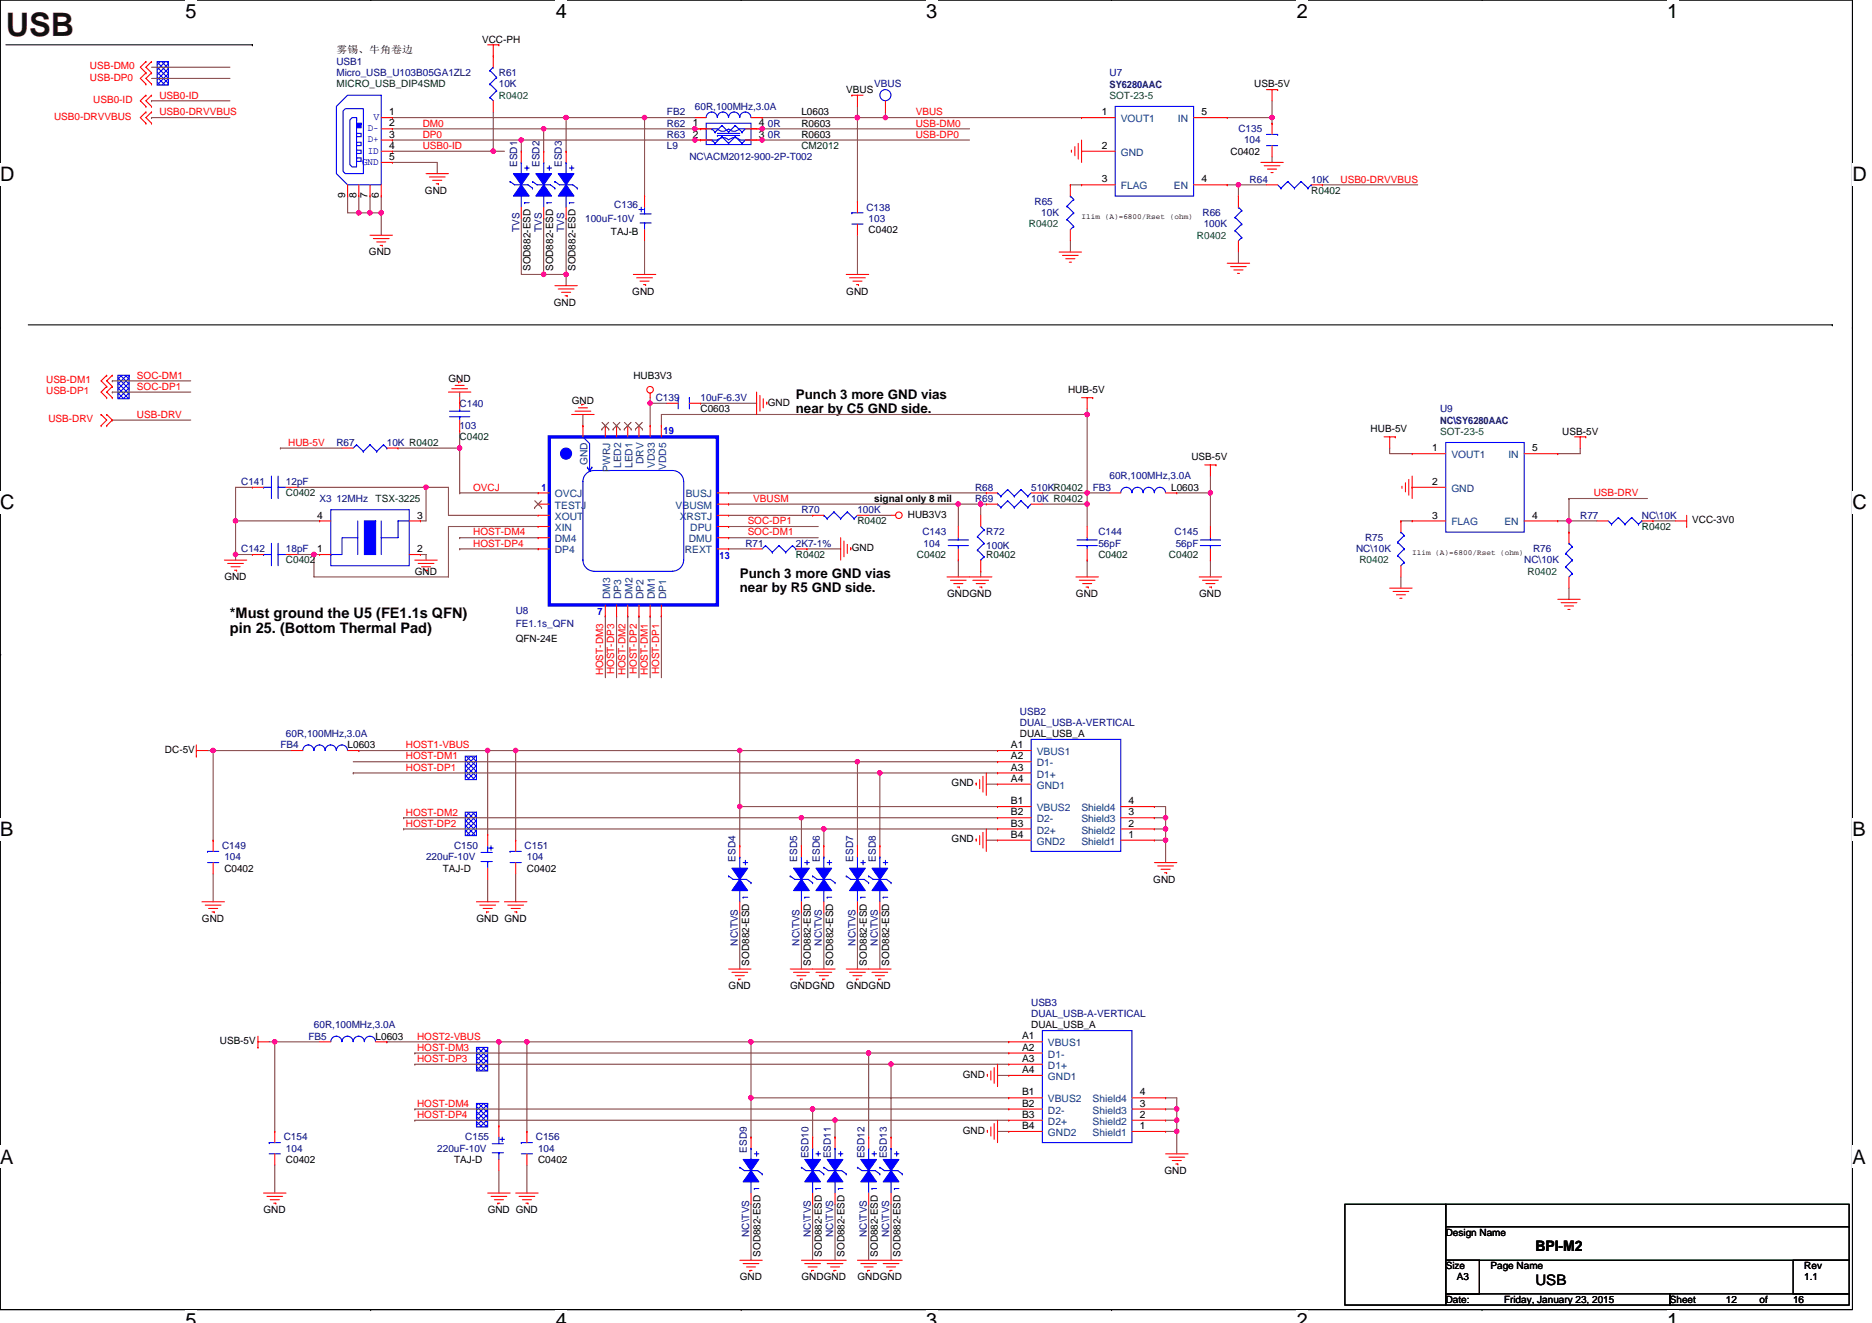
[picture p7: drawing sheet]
<svg xmlns="http://www.w3.org/2000/svg" width="297mm" height="210mm" viewBox="0 0 297 210" stroke-linecap="round" stroke-linejoin="round" font-family="sans-serif">
<defs><g id="words">
<text font-size="5.1" fill="#400000" x=".9" y="5.7">USB</text>
<g font-size="3.2">
<text x="29.4" y="2.8">5</text>
<text x="88.2" y="2.8">4</text>
<text x="147" y="2.8">3</text>
<text x="205.8" y="2.8">2</text>
<text x="264.5" y="2.8">1</text>
<text x="0" y="28.8">D</text>
<text x="293.9" y="28.8">D</text>
<text x="0" y="80.8">C</text>
<text x="293.9" y="80.8">C</text>
<text x="0" y="132.7">B</text>
<text x="293.9" y="132.7">B</text>
<text x="0" y="184.7">A</text>
<text x="293.9" y="184.7">A</text>
<text x="29.4" y="210.7">5</text>
<text x="88.2" y="210.7">4</text>
<text x="147" y="210.7">3</text>
<text x="205.8" y="210.7">2</text>
<text x="264.5" y="210.7">1</text>
</g>
<g font-size="2.3">
<text x="36.5" y="98.1">*Must ground the U5 (FE1.1s QFN)</text>
<text x="36.5" y="100.5">pin 25. (Bottom Thermal Pad)</text>
<text x="243.6" y="203.9">USB</text>
<text x="243.6" y="198.6">BPI-M2</text>
</g>
<g font-size="2.1">
<text x="126.3" y="63.3">Punch 3 more GND vias</text>
<text x="126.3" y="65.5">near by C5 GND side.</text>
<text x="117.4" y="91.8">Punch 3 more GND vias</text>
<text x="117.4" y="93.9">near by R5 GND side.</text>
</g>
<g font-size="1.6" fill="#f00">
<text x="14.3" y="11">USB-DM0</text>
<text x="14.3" y="12.8">USB-DP0</text>
<text x="14.8" y="16.4">USB0-ID</text>
<text x="25.3" y="15.6">USB0-ID</text>
<text x="8.6" y="19">USB0-DRVVBUS</text>
<text x="25.3" y="18.3">USB0-DRVVBUS</text>
<text x="67.1" y="21.9">DP0</text>
<text x="67.1" y="20.1">DM0</text>
<text x="67.1" y="23.6">USB0-ID</text>
<text x="145.3" y="18.3">VBUS</text>
<text x="145.3" y="21.9">USB-DP0</text>
<text x="145.3" y="20.1">USB-DM0</text>
<text x="212.7" y="29">USB0-DRVVBUS</text>
<text x="7.3" y="62.6">USB-DP1</text>
<text x="7.3" y="60.8">USB-DM1</text>
<text x="21.7" y="60.1">SOC-DM1</text>
<text x="21.7" y="61.9">SOC-DP1</text>
<text x="7.7" y="67">USB-DRV</text>
<text x="21.7" y="66.3">USB-DRV</text>
<text x="45.7" y="70.8">HUB-5V</text>
<text x="75.1" y="77.9">OVCJ</text>
<text x="118.6" y="83.2">SOC-DP1</text>
<text x="119.5" y="79.7">VBUSM</text>
<text x="252.9" y="78.8">USB-DRV</text>
<text x="75.1" y="86.8">HOST-DP4</text>
<text x="75.1" y="85">HOST-DM4</text>
<text x="118.6" y="85">SOC-DM1</text>
<text x="95.7" y="107.2" transform="rotate(-90 95.7 107.2)">HOST-DM3</text>
<text x="97.5" y="107" transform="rotate(-90 97.5 107)">HOST-DP3</text>
<text x="99.2" y="107.2" transform="rotate(-90 99.2 107.2)">HOST-DM2</text>
<text x="101" y="107" transform="rotate(-90 101 107)">HOST-DP2</text>
<text x="102.8" y="107.2" transform="rotate(-90 102.8 107.2)">HOST-DM1</text>
<text x="104.6" y="107" transform="rotate(-90 104.6 107)">HOST-DP1</text>
<text x="64.4" y="118.8">HOST1-VBUS</text>
<text x="64.4" y="122.3">HOST-DP1</text>
<text x="64.4" y="120.5">HOST-DM1</text>
<text x="64.4" y="129.4">HOST-DM2</text>
<text x="64.4" y="131.2">HOST-DP2</text>
<text x="66.2" y="166.8">HOST-DM3</text>
<text x="66.2" y="165">HOST2-VBUS</text>
<text x="66.2" y="168.6">HOST-DP3</text>
<text x="66.2" y="175.7">HOST-DM4</text>
<text x="66.2" y="177.4">HOST-DP4</text>
</g>
<g font-size="1.6">
<text x="53.4" y="8.4">雾锡、牛角卷边</text>
<text x="76.5" y="6.8">VCC-PH</text>
<text x="134.3" y="14.8">VBUS</text>
<text x="199" y="13.9">USB-5V</text>
<text x="61.7" y="18.3">1</text>
<text x="61.7" y="20.1">2</text>
<text x="61.7" y="21.8">3</text>
<text x="61.7" y="23.6">4</text>
<text x="109.9" y="20.1">1</text>
<text x="109.9" y="21.8">2</text>
<text x="120.4" y="21.8">3</text>
<text x="120.4" y="20.1">4</text>
<text x="127.2" y="20.1">R0603</text>
<text x="127.2" y="21.9">R0603</text>
<text x="127.2" y="18.3">L0603</text>
<text x="174.8" y="18.3">1</text>
<text x="174.8" y="23.6">2</text>
<text x="190.6" y="18.3">5</text>
<text x="61.7" y="25.4">5</text>
<text x="174.8" y="29">3</text>
<text x="190.6" y="29">4</text>
<text x="195.3" y="24.5">C0402</text>
<text x="54.8" y="31.5" transform="rotate(-90 54.8 31.5)">9</text>
<text x="56.6" y="31.5" transform="rotate(-90 56.6 31.5)">8</text>
<text x="58.3" y="31.5" transform="rotate(-90 58.3 31.5)">7</text>
<text x="60.1" y="31.5" transform="rotate(-90 60.1 31.5)">6</text>
<text x="67.4" y="30.8">GND</text>
<text x="58.5" y="40.5">GND</text>
<text x="96.9" y="37.3">TAJ-B</text>
<text x="137.8" y="37">C0402</text>
<text x="84.2" y="43" transform="rotate(-90 84.2 43)">SOD882-ESD</text>
<text x="87.8" y="43" transform="rotate(-90 87.8 43)">SOD882-ESD</text>
<text x="91.3" y="43" transform="rotate(-90 91.3 43)">SOD882-ESD</text>
<text x="100.3" y="46.8">GND</text>
<text x="134.3" y="46.8">GND</text>
<text x="87.9" y="48.5">GND</text>
<text x="71.2" y="60.6">GND</text>
<text x="90.7" y="64.2">GND</text>
<text x="100.5" y="60.1">HUB3V3</text>
<text x="111.2" y="65.4">C0603</text>
<text x="121.8" y="64.4">GND</text>
<text x="169.5" y="62.4">HUB-5V</text>
<text x="217.5" y="68.6">HUB-5V</text>
<text x="227.3" y="71.6">1</text>
<text x="243.1" y="71.6">5</text>
<text x="247.9" y="69">USB-5V</text>
<text x="185.8" y="77.9">L0603</text>
<text x="189" y="73.1">USB-5V</text>
<text x="227.3" y="77">2</text>
<text x="50.4" y="82.3">4</text>
<text x="66.2" y="82.3">3</text>
<text x="138.7" y="79.7">signal only 8 mil</text>
<text x="144.1" y="82.1">HUB3V3</text>
<text x="227.3" y="82.3">3</text>
<text x="243.1" y="82.3">4</text>
<text x="268.5" y="83">VCC-3V0</text>
<text x="50.4" y="87.6">1</text>
<text x="66.2" y="87.6">2</text>
<text x="135.2" y="87.5">GND</text>
<text x="35.6" y="92.1">GND</text>
<text x="65.8" y="91.2">GND</text>
<text x="150.3" y="94.8">GNDGND</text>
<text x="170.7" y="94.8">GND</text>
<text x="190.3" y="94.8">GND</text>
<text x="81.8" y="101.9">QFN-24E</text>
<text x="26.2" y="119.5">DC-5V</text>
<text x="55.2" y="118.8">L0603</text>
<text x="160.4" y="118.7">A1</text>
<text x="161.8" y="117">DUAL_USB_A</text>
<text x="151" y="124.8">GND</text>
<text x="160.4" y="120.5">A2</text>
<text x="160.4" y="122.3">A3</text>
<text x="160.4" y="124.1">A4</text>
<text x="160.4" y="131.2">B3</text>
<text x="160.4" y="129.4">B2</text>
<text x="160.4" y="127.6">B1</text>
<text x="179.1" y="131.2">2</text>
<text x="179.1" y="129.4">3</text>
<text x="179.1" y="127.6">4</text>
<text x="151" y="133.7">GND</text>
<text x="160.4" y="133">B4</text>
<text x="179.1" y="133">1</text>
<text x="35.6" y="138.3">C0402</text>
<text x="70.3" y="138.3">TAJ-D</text>
<text x="83.6" y="138.3">C0402</text>
<text x="183" y="140.1">GND</text>
<text x="32" y="146.3">GND</text>
<text x="75.6" y="146.3">GND GND</text>
<text x="118.9" y="153.3" transform="rotate(-90 118.9 153.3)">SOD882-ESD</text>
<text x="128.6" y="153.3" transform="rotate(-90 128.6 153.3)">SOD882-ESD</text>
<text x="132.2" y="153.3" transform="rotate(-90 132.2 153.3)">SOD882-ESD</text>
<text x="137.5" y="153.3" transform="rotate(-90 137.5 153.3)">SOD882-ESD</text>
<text x="141.1" y="153.3" transform="rotate(-90 141.1 153.3)">SOD882-ESD</text>
<text x="115.6" y="157">GND</text>
<text x="125.4" y="157">GNDGND</text>
<text x="134.3" y="157">GNDGND</text>
<text x="34.9" y="165.7">USB-5V</text>
<text x="59.6" y="165">L0603</text>
<text x="162.2" y="165">A1</text>
<text x="162.2" y="166.8">A2</text>
<text x="163.6" y="163.2">DUAL_USB_A</text>
<text x="152.8" y="171">GND</text>
<text x="162.2" y="168.5">A3</text>
<text x="162.2" y="170.3">A4</text>
<text x="162.2" y="173.9">B1</text>
<text x="180.9" y="173.9">4</text>
<text x="152.8" y="179.9">GND</text>
<text x="162.2" y="179.2">B4</text>
<text x="162.2" y="177.4">B3</text>
<text x="162.2" y="175.6">B2</text>
<text x="180.9" y="179.2">1</text>
<text x="180.9" y="177.4">2</text>
<text x="180.9" y="175.6">3</text>
<text x="45.4" y="184.6">C0402</text>
<text x="72" y="184.6">TAJ-D</text>
<text x="85.4" y="184.6">C0402</text>
<text x="184.8" y="186.3">GND</text>
<text x="41.8" y="192.6">GND</text>
<text x="77.4" y="192.6">GND GND</text>
<text x="229.4" y="196.1">Design Name</text>
<text x="117.4" y="203.2">GND</text>
<text x="120.6" y="199.5" transform="rotate(-90 120.6 199.5)">SOD882-ESD</text>
<text x="127.2" y="203.2">GNDGND</text>
<text x="130.4" y="199.5" transform="rotate(-90 130.4 199.5)">SOD882-ESD</text>
<text x="134" y="199.5" transform="rotate(-90 134 199.5)">SOD882-ESD</text>
<text x="136.1" y="203.2">GNDGND</text>
<text x="139.3" y="199.5" transform="rotate(-90 139.3 199.5)">SOD882-ESD</text>
<text x="142.9" y="199.5" transform="rotate(-90 142.9 199.5)">SOD882-ESD</text>
<text x="229.4" y="201.4">Size</text>
<text x="231.2" y="203.2">A3</text>
<text x="236.5" y="201.4">Page Name</text>
<text x="286.3" y="201.4">Rev</text>
<text x="286.3" y="203.2">1.1</text>
<text x="229.4" y="206.8">Date:</text>
<text x="238.7" y="206.8">Friday, January 23, 2015</text>
<text x="265" y="206.8">Sheet</text>
<text x="273.9" y="206.8">12</text>
<text x="279.2" y="206.8">of</text>
<text x="284.5" y="206.8">16</text>
</g>
<g font-size="1.6" fill="#000080">
<text x="53.4" y="10.3">USB1</text>
<text x="53.4" y="12.1">Micro_USB_U103B05GA1ZL2</text>
<text x="79.2" y="12.1">R61</text>
<text x="79.2" y="13.9">10K</text>
<text x="110.3" y="17.4">60R,100MHz,3.0A</text>
<text x="138.7" y="13.9">VBUS</text>
<text x="176.1" y="12.1">U7</text>
<text x="176.1" y="13.9">SY6280AAC</text>
<text x="105.8" y="18.3">FB2</text>
<text x="105.8" y="23.6">L9</text>
<text x="105.8" y="20.1">R62</text>
<text x="105.8" y="21.9">R63</text>
<text x="121.8" y="20.1">0R</text>
<text x="121.8" y="21.9">0R</text>
<text x="196.5" y="21">C135</text>
<text x="197.4" y="22.8">104</text>
<text x="82.1" y="26.5" transform="rotate(-90 82.1 26.5)">ESD1</text>
<text x="85.6" y="26.5" transform="rotate(-90 85.6 26.5)">ESD2</text>
<text x="89.2" y="26.5" transform="rotate(-90 89.2 26.5)">ESD3</text>
<text x="109.4" y="25.4">NC\ACM2012-900-2P-T002</text>
<text x="198.3" y="29">R64</text>
<text x="208.1" y="29">10K</text>
<text x="92.9" y="35.2">100uF-10V</text>
<text x="97.5" y="33.1">C136</text>
<text x="137.5" y="33.4">C138</text>
<text x="137.8" y="35.2">103</text>
<text x="164.1" y="32.5">R65</text>
<text x="165.2" y="34.3">10K</text>
<text x="190.8" y="34.3">R66</text>
<text x="82.4" y="36.8" transform="rotate(-90 82.4 36.8)">TVS</text>
<text x="86" y="36.8" transform="rotate(-90 86 36.8)">TVS</text>
<text x="89.5" y="36.8" transform="rotate(-90 89.5 36.8)">TVS</text>
<text x="191" y="36.1">100K</text>
<text x="72.9" y="64.5">C140</text>
<text x="104.1" y="63.6">C139</text>
<text x="111.2" y="63.6">10uF-6.3V</text>
<text x="228.5" y="65.4">U9</text>
<text x="53.4" y="70.8">R67</text>
<text x="61.4" y="70.8">10K R0402</text>
<text x="72.9" y="68.1">103</text>
<text x="228.5" y="67.3">NC\SY6280AAC</text>
<text x="38.3" y="77">C141</text>
<text x="45.4" y="77">12pF</text>
<text x="154.7" y="77.9">R68</text>
<text x="163.6" y="77.9">510KR0402</text>
<text x="173.4" y="77.9">FB3</text>
<text x="176.1" y="76.1">60R,100MHz,3.0A</text>
<text x="50.7" y="79.7">X3 12MHz</text>
<text x="127.2" y="81.4">R70</text>
<text x="136.1" y="81.4">100K</text>
<text x="154.7" y="79.7">R69</text>
<text x="163.6" y="79.7">10K R0402</text>
<text x="250.7" y="82.3">R77</text>
<text x="260.5" y="82.3">NC\10K</text>
<text x="38.3" y="87.7">C142</text>
<text x="45.4" y="87.7">18pF</text>
<text x="118.3" y="86.8">R71</text>
<text x="126.3" y="86.8">2K7-1%</text>
<text x="146.4" y="85">C143</text>
<text x="146.6" y="86.8">104</text>
<text x="156.5" y="85">R72</text>
<text x="156.5" y="87.1">100K</text>
<text x="174.3" y="85">C144</text>
<text x="174.3" y="86.8">56pF</text>
<text x="186.4" y="85">C145</text>
<text x="186.6" y="86.8">56pF</text>
<text x="215.2" y="87.7">NC\10K</text>
<text x="216.6" y="85.9">R75</text>
<text x="241.8" y="89.4">NC\10K</text>
<text x="243.3" y="87.7">R76</text>
<text x="81.8" y="97.4">U8</text>
<text x="81.8" y="99.6">FE1.1s_QFN</text>
<text x="161.8" y="113.4">USB2</text>
<text x="44.5" y="118.8">FB4</text>
<text x="45.4" y="117">60R,100MHz,3.0A</text>
<text x="161.8" y="115.2">DUAL_USB-A-VERTICAL</text>
<text x="35.2" y="134.8">C149</text>
<text x="35.6" y="136.5">104</text>
<text x="67.6" y="136.5">220uF-10V</text>
<text x="72" y="134.8">C150</text>
<text x="83.2" y="134.8">C151</text>
<text x="83.6" y="136.5">104</text>
<text x="116.7" y="136.7" transform="rotate(-90 116.7 136.7)">ESD4</text>
<text x="126.5" y="136.7" transform="rotate(-90 126.5 136.7)">ESD5</text>
<text x="130.1" y="136.7" transform="rotate(-90 130.1 136.7)">ESD6</text>
<text x="135.4" y="136.7" transform="rotate(-90 135.4 136.7)">ESD7</text>
<text x="139" y="136.7" transform="rotate(-90 139 136.7)">ESD8</text>
<text x="117.1" y="150.1" transform="rotate(-90 117.1 150.1)">NC\TVS</text>
<text x="126.9" y="150.1" transform="rotate(-90 126.9 150.1)">NC\TVS</text>
<text x="130.4" y="150.1" transform="rotate(-90 130.4 150.1)">NC\TVS</text>
<text x="135.8" y="150.1" transform="rotate(-90 135.8 150.1)">NC\TVS</text>
<text x="139.3" y="150.1" transform="rotate(-90 139.3 150.1)">NC\TVS</text>
<text x="163.6" y="159.7">USB3</text>
<text x="163.6" y="161.4">DUAL_USB-A-VERTICAL</text>
<text x="48.9" y="165">FB5</text>
<text x="49.8" y="163.2">60R,100MHz,3.0A</text>
<text x="45" y="181">C154</text>
<text x="45.4" y="182.8">104</text>
<text x="69.4" y="182.8">220uF-10V</text>
<text x="73.8" y="181">C155</text>
<text x="85" y="181">C156</text>
<text x="85.4" y="182.8">104</text>
<text x="118.5" y="183" transform="rotate(-90 118.5 183)">ESD9</text>
<text x="128.3" y="183.9" transform="rotate(-90 128.3 183.9)">ESD10</text>
<text x="131.8" y="183.9" transform="rotate(-90 131.8 183.9)">ESD11</text>
<text x="137.2" y="183.9" transform="rotate(-90 137.2 183.9)">ESD12</text>
<text x="140.7" y="183.9" transform="rotate(-90 140.7 183.9)">ESD13</text>
<text x="118.9" y="196.3" transform="rotate(-90 118.9 196.3)">NC\TVS</text>
<text x="128.6" y="196.3" transform="rotate(-90 128.6 196.3)">NC\TVS</text>
<text x="132.2" y="196.3" transform="rotate(-90 132.2 196.3)">NC\TVS</text>
<text x="137.5" y="196.3" transform="rotate(-90 137.5 196.3)">NC\TVS</text>
<text x="141.1" y="196.3" transform="rotate(-90 141.1 196.3)">NC\TVS</text>
</g>
<g font-size="1.6" fill="#004000">
<text x="53.4" y="13.9">MICRO_USB_DIP4SMD</text>
<text x="127.2" y="23.6">CM2012</text>
<text x="208.1" y="30.8">R0402</text>
<text x="72.9" y="69.9">C0402</text>
<text x="45.4" y="78.8">C0402</text>
<text x="59.6" y="79.7">TSX-3225</text>
<text x="136.1" y="83.2">R0402</text>
<text x="45.4" y="89.4">C0402</text>
<text x="126.3" y="88.5">R0402</text>
<text x="145.5" y="88.5">C0402</text>
<text x="156.5" y="88.5">R0402</text>
<text x="174.3" y="88.5">C0402</text>
<text x="185.5" y="88.5">C0402</text>
<text x="260.5" y="84.1">R0402</text>
</g>
<g font-size="1.6" fill="#008000">
<text x="79.2" y="15.6">R0402</text>
<text x="176.1" y="15.6">SOT-23-5</text>
<text x="163.3" y="36.1">R0402</text>
<text x="189.9" y="37.9">R0402</text>
<text x="228.5" y="69">SOT-23-5</text>
<text x="215.7" y="89.4">R0402</text>
<text x="242.4" y="91.2">R0402</text>
</g>
<g font-size="1.6" fill="#00f">
<text x="58.4" y="20.8">D-</text>
<text x="58.4" y="22.6">D+</text>
<text x="59.2" y="19">V</text>
<text x="57.5" y="26.1">GND</text>
<text x="58.4" y="24.4">ID</text>
<text x="105.3" y="68.9">19</text>
<text x="85.9" y="77.9">1</text>
<text x="114.2" y="88.8">13</text>
<text x="94.8" y="97.7">7</text>
</g>
<g font-size="1.6" fill="#004080">
<text x="177.8" y="19.4">VOUT1</text>
<text x="186.9" y="19.4">IN</text>
<text x="177.8" y="24.7">GND</text>
<text x="177.8" y="30.1">FLAG</text>
<text x="186.3" y="30.1">EN</text>
<text x="93.2" y="73.9" transform="rotate(-90 93.2 73.9)">GND</text>
<text x="96.8" y="74.9" transform="rotate(-90 96.8 74.9)">PWRJ</text>
<text x="98.6" y="74.3" transform="rotate(-90 98.6 74.3)">LED2</text>
<text x="100.3" y="74.3" transform="rotate(-90 100.3 74.3)">LED1</text>
<text x="102.1" y="73.7" transform="rotate(-90 102.1 73.7)">DRV</text>
<text x="103.9" y="74.3" transform="rotate(-90 103.9 74.3)">VD33</text>
<text x="105.7" y="74.6" transform="rotate(-90 105.7 74.6)">VDD5</text>
<text x="230.3" y="72.7">VOUT1</text>
<text x="239.3" y="72.7">IN</text>
<text x="88" y="80.7">TESTJ</text>
<text x="88" y="82.5">XOUT</text>
<text x="88" y="79">OVCJ</text>
<text x="107.2" y="80.7">VBUSM</text>
<text x="107.9" y="82.5">XRSTJ</text>
<text x="108.8" y="79">BUSJ</text>
<text x="230.3" y="78.1">GND</text>
<text x="230.3" y="83.4">FLAG</text>
<text x="238.7" y="83.4">EN</text>
<text x="88" y="84.3">XIN</text>
<text x="88" y="86.1">DM4</text>
<text x="88" y="87.8">DP4</text>
<text x="108.7" y="87.8">REXT</text>
<text x="109.3" y="86.1">DMU</text>
<text x="109.5" y="84.3">DPU</text>
<text x="96.8" y="95.1" transform="rotate(-90 96.8 95.1)">DM3</text>
<text x="98.6" y="95.1" transform="rotate(-90 98.6 95.1)">DP3</text>
<text x="100.3" y="95.1" transform="rotate(-90 100.3 95.1)">DM2</text>
<text x="102.1" y="95.1" transform="rotate(-90 102.1 95.1)">DP2</text>
<text x="103.9" y="95.1" transform="rotate(-90 103.9 95.1)">DM1</text>
<text x="105.7" y="95.1" transform="rotate(-90 105.7 95.1)">DP1</text>
<text x="164.5" y="119.8">VBUS1</text>
<text x="164.5" y="121.6">D1-</text>
<text x="164.5" y="123.4">D1+</text>
<text x="164.5" y="125.2">GND1</text>
<text x="164.5" y="130.5">D2-</text>
<text x="164.5" y="128.7">VBUS2</text>
<text x="171.6" y="130.5">Shield3</text>
<text x="171.6" y="128.7">Shield4</text>
<text x="164.5" y="134.1">GND2</text>
<text x="164.5" y="132.3">D2+</text>
<text x="171.6" y="134.1">Shield1</text>
<text x="171.6" y="132.3">Shield2</text>
<text x="166.3" y="166.1">VBUS1</text>
<text x="166.3" y="167.9">D1-</text>
<text x="166.3" y="169.6">D1+</text>
<text x="166.3" y="171.4">GND1</text>
<text x="166.3" y="178.5">D2+</text>
<text x="166.3" y="176.7">D2-</text>
<text x="166.3" y="175">VBUS2</text>
<text x="173.4" y="178.5">Shield2</text>
<text x="173.4" y="176.7">Shield3</text>
<text x="173.4" y="175">Shield4</text>
<text x="166.3" y="180.3">GND2</text>
<text x="173.4" y="180.3">Shield1</text>
</g>
<g font-size="1.2">
<text x="171.6" y="34.8">Ilim (A)=6800/Rset (ohm)</text>
<text x="224.1" y="88.1">Ilim (A)=6800/Rset (ohm)</text>
</g>
</g></defs>
<path d="M0 0h293.9v207.9h-293.9z" fill="none" stroke="#000" stroke-width=".17"/>
<g fill="#fff">
<path d="M29.4 0h1.8v3.5h-1.8z"/>
<path d="M29.4 207.9h1.8v2h-1.8z"/>
</g>
<path d="M58.8 0h.1M58.8 207.9h.1" fill="none" stroke="#000" stroke-width=".17"/>
<g fill="#fff">
<path d="M88.2 0h1.8v3.5h-1.8z"/>
<path d="M88.2 207.9h1.8v2h-1.8z"/>
</g>
<path d="M117.6 0h.1M117.6 207.9h.1" fill="none" stroke="#000" stroke-width=".17"/>
<g fill="#fff">
<path d="M147 0h1.7v3.5h-1.7z"/>
<path d="M147 207.9h1.7v2h-1.7z"/>
</g>
<path d="M176.4 0h.1M176.4 207.9h.1" fill="none" stroke="#000" stroke-width=".17"/>
<g fill="#fff">
<path d="M205.8 0h1.7v3.5h-1.7z"/>
<path d="M205.8 207.9h1.7v2h-1.7z"/>
</g>
<path d="M235.2 0h.1M235.2 207.9h.1" fill="none" stroke="#000" stroke-width=".17"/>
<g fill="#fff">
<path d="M264.5 0h1.8v3.5h-1.8z"/>
<path d="M264.5 207.9h1.8v2h-1.8z"/>
<path d="M0 26h2.3v3.5h-2.3z"/>
<path d="M293.9 26h2.3v3.5h-2.3z"/>
<path d="M0 77.9h2.3v3.5h-2.3z"/>
<path d="M293.9 77.9h2.3v3.5h-2.3z"/>
</g>
<path d="M0 52h.1M293.9 52h.1" fill="none" stroke="#000" stroke-width=".17"/>
<g fill="#fff">
<path d="M0 129.9h2.1v3.5h-2.1z"/>
<path d="M293.9 129.9h2.1v3.5h-2.1z"/>
</g>
<path d="M0 103.9h.1M293.9 103.9h.1" fill="none" stroke="#000" stroke-width=".17"/>
<path d="M0 103.9h.1" fill="none" stroke="#000" stroke-width=".16"/>
<g fill="#fff">
<path d="M0 181.9h2.2v3.5h-2.2z"/>
<path d="M293.9 181.9h2.2v3.5h-2.2z"/>
</g>
<g fill="none" stroke="#000" stroke-width=".17">
<path d="M.9 7.1h39.1M40 7.1h.1M4.5 51.6h286.2M290.7 51.6h.1M0 155.9h.1M293.9 155.9h.1M213.4 191.1h16v16h-16zM229.4 191.1h64v3.6h-64zM229.4 194.7h64v5.3h-64zM229.4 200h5.3v5.4h-5.3zM229.4 205.4h35.6v1.7h-35.6zM265 205.4h28.4v1.7h-28.4z"/>
<path d="M284.5 200h8.9v5.4h-8.9z"/>
</g>
<g fill="#00f" stroke="#00f" stroke-width=".17">
<path d="M24.9 9.8v3.7h1.8v-3.7z" fill-rule="evenodd"/>
<path d="M18.7 59.6v3.7h1.8v-3.7z" fill-rule="evenodd"/>
<path d="M73.8 120v3.7h1.8v-3.7z" fill-rule="evenodd"/>
<path d="M73.8 128.9v3.7h1.8v-3.7z" fill-rule="evenodd"/>
<path d="M75.6 166.2v3.8h1.8v-3.8z" fill-rule="evenodd"/>
<path d="M75.6 175.1v3.8h1.8v-3.8z" fill-rule="evenodd"/>
<path d="M117.9 184h2.5l-1.2 1.8z" fill-rule="evenodd"/>
<path d="M119.2 185.8l1.2 1.8h-2.5z" fill-rule="evenodd"/>
<path d="M134.8 137.8h2.5l-1.2 1.8z" fill-rule="evenodd"/>
<path d="M136.1 139.6l1.2 1.8h-2.5z" fill-rule="evenodd"/>
<path d="M136.6 184h2.5l-1.3 1.8z" fill-rule="evenodd"/>
<path d="M137.8 185.8l1.3 1.8h-2.5z" fill-rule="evenodd"/>
<path d="M116.1 137.8h2.5l-1.2 1.8z" fill-rule="evenodd"/>
<path d="M117.4 139.6l1.2 1.8h-2.5z" fill-rule="evenodd"/>
<path d="M88.6 27.6h2.5l-1.3 1.7z" fill-rule="evenodd"/>
<path d="M89.8 29.3l1.3 1.8h-2.5z" fill-rule="evenodd"/>
<path d="M131.3 184h2.4l-1.2 1.8z" fill-rule="evenodd"/>
<path d="M132.5 185.8l1.2 1.8h-2.4z" fill-rule="evenodd"/>
<path d="M129.5 137.8h2.5l-1.3 1.8z" fill-rule="evenodd"/>
<path d="M130.7 139.6l1.3 1.8h-2.5z" fill-rule="evenodd"/>
<path d="M140.1 184h2.5l-1.2 1.8z" fill-rule="evenodd"/>
<path d="M141.4 185.8l1.2 1.8h-2.5z" fill-rule="evenodd"/>
<path d="M138.4 137.8h2.5l-1.3 1.8z" fill-rule="evenodd"/>
<path d="M139.6 139.6l1.3 1.8h-2.5z" fill-rule="evenodd"/>
<path d="M81.5 27.6h2.5l-1.3 1.7z" fill-rule="evenodd"/>
<path d="M82.7 29.3l1.3 1.8h-2.5z" fill-rule="evenodd"/>
<path d="M85 27.6h2.5l-1.2 1.7z" fill-rule="evenodd"/>
<path d="M86.3 29.3l1.2 1.8h-2.5z" fill-rule="evenodd"/>
<path d="M57.8 82.7v5.3h1.8v-5.3z" fill-rule="evenodd"/>
<path d="M56.6 19.6v.7h.7v-.7z" fill-rule="evenodd"/>
<path d="M127.7 184h2.5l-1.3 1.8z" fill-rule="evenodd"/>
<path d="M128.9 185.8l1.3 1.8h-2.5z" fill-rule="evenodd"/>
<path d="M125.9 137.8h2.5l-1.2 1.8z" fill-rule="evenodd"/>
<path d="M127.2 139.6l1.2 1.8h-2.5z" fill-rule="evenodd"/>
<circle cx="89.8" cy="72" r=".88"/>
</g>
<g fill="none" stroke="#804040" stroke-width=".17">
<path d="M24 12.4h12.5M24 10.7h12.5M24 16h.1M24 18.7h.1M24 18.7h12.5M24 16h12.5M62.3 18.7h27.5M78.3 17.8v6.2M89.8 18.7v5.3M89.8 18.7h.1M89.8 18.7h20.5M102.3 18.7h.1"/>
<path d="M102.3 18.7v12.4M120.9 18.7h15.2M136.1 16.9v1.8M136.1 18.7h.1M136.1 18.7h35.5M136.1 18.7v13.3M140.5 18.7h.1M140.5 17.8v.9M194.7 18.7h7.1M201.8 18.7h.1M201.8 16v2.7M201.8 18.7v.9"/>
<path d="M55.2 31.1v2.7h1.7M56.9 33.8h.1M56.9 31.1v2.7M56.9 33.8h1.8M58.7 33.8h1.8v3.5M58.7 33.8h.1M58.7 31.1v2.7M60.5 31.1v2.7M62.3 22.2h.1M62.3 20.4h.1M62.3 25.8h7.1v1.8M62.3 24h.1"/>
<path d="M62.3 20.4h48.9M62.3 22.2h48.9M62.3 24h17.7M78.3 24h.1M82.7 34.7v8.9h3.6M82.7 22.2v1.8M82.7 22.2h.1M86.3 34.7h.1M86.3 20.4v3.6M86.3 20.4h.1M86.3 34.7v8.9M89.8 34.7h.1"/>
<path d="M89.8 34.7v8.9M102.3 38.2v5.4M110.3 20.4h.1M110.3 22.2h.1M120.1 22.2h.8M120.1 20.4h.8M120.9 22.2h.1M120.9 20.4h.1M120.9 20.4h32.9M120.9 22.2h32.9M136.1 37.3v6.3M169.8 38.2v1.8"/>
<path d="M169.8 29.3h1.8M194.7 29.3h1.8M196.5 29.3h4.5M196.5 29.3h.1M196.5 29.3v1.8M201.8 24.9v.9M209.8 29.3h.1M209.8 29.3h15.2M86.3 43.6h3.5M89.8 43.6v1.7M196.5 40v1.8M17.8 66.7h.1"/>
<path d="M17.8 60.5h.1M17.8 62.2h.1M17.8 66.7h12.5M17.8 60.5h12.5M17.8 62.2h12.5M40 77.3h-2.6v5.4M44.5 71.1h.1M44.5 71.1h9.8M47.2 77.3h20.4M63.2 71.1h9.7M67.6 77.3h3.6v4.5h14.2M67.6 77.3h.1"/>
<path d="M67.6 77.3v5.4h-.9M72.9 62.2v.9M72.9 71.1h.1M72.9 68.5v2.6M72.9 78.2h.1M72.9 78.2h12.5M72.9 71.1v7.1M92.5 65.8v1.8M103.2 63.1v.9h2.6M103.2 64h.1M103.2 64v3.6M111.2 64h8.9"/>
<path d="M115.6 78.2h40.9M165.4 78.2h.1M165.4 78.2h7.1M172.5 78.2h3.6M172.5 78.2h.1M172.5 65.8h-67.6v1.8M172.5 65.8h.1M172.5 64.9v.9M172.5 65.8v14.2M186.7 78.2h5.4M192.1 75.6v2.6M192.1 78.2h.1"/>
<path d="M192.1 78.2v5.4M220.5 71.1v.9h3.6M249 79.1h.1M249 79.1v5.4M249 79.1h12.4M250.7 71.1v.9h-3.5M37.4 88v.9M37.4 82.7h.1M37.4 88h.1M37.4 82.7v5.3M37.4 82.7h13.3M37.4 88h2.6"/>
<path d="M47.2 88h2.6M49.8 88h.1M49.8 88h.9M66.7 88h.9v.9M72.9 87.1h.1M72.9 85.3h.1M72.9 87.1h12.5M72.9 85.3h12.5M85.4 83.6h-14.2v8h-21.4v-3.6M96.1 97.8h.1M96.1 97.8v9.8M97.8 97.8h.1"/>
<path d="M97.8 97.8v9.8M99.6 97.8h.1M99.6 97.8v9.8M101.4 97.8h.1M101.4 97.8v9.8M103.2 97.8h.1M103.2 97.8v9.8M104.9 97.8h.1M104.9 97.8v9.8M115.6 87.1h3.6M115.6 83.6h.1M115.6 85.3h.1"/>
<path d="M115.6 81.8h13.3M115.6 80h.1M115.6 85.3h14.2M115.6 83.6h14.2M115.6 80h36.5M128.1 87.1h5.3M137.8 81.8h3.6M152.1 88.9v2.7M152.1 80h3.5v1.8M152.1 80h.1M152.1 80v3.6M155.6 90.7v.9"/>
<path d="M155.6 80h.1M155.6 80h.9M165.4 80h7.1M172.5 88.9v2.7M172.5 80v3.6M192.1 88.9v2.7M222.3 91.6v1.7M222.3 82.7h1.8M247.2 82.7h1.8M249 93.3v1.8M249 82.7h4.4M249 82.7h.1"/>
<path d="M262.3 82.7h3.6M32.9 119.1h.9M33.8 119.1h12.5M33.8 119.1h.1M33.8 119.1v14.2M56.9 119.1h.1M56.9 119.1h20.5M77.4 119.1h.1M77.4 119.1h4.4M77.4 119.1v13.4M81.8 119.1h35.6M81.8 119.1h.1"/>
<path d="M81.8 119.1v14.2M117.4 119.1v8.9M117.4 119.1h.1M117.4 119.1h40.9M33.8 138.7v4.4M56 122.7h.1M56 122.7h83.6M56 120.9h102.3M64 129.8h.1M64 131.6h.1M64 129.8h94.3M64 131.6h66.7"/>
<path d="M77.4 139.6v3.5M81.8 138.7v4.4M117.4 128v6.2M117.4 128h.1M117.4 128h40.9M127.2 129.8h.1M127.2 129.8v4.4M130.7 131.6h27.6M130.7 131.6v2.6M136.1 120.9h.1M136.1 120.9v13.3M139.6 122.7h18.7"/>
<path d="M139.6 122.7v11.5M156.5 124.5h1.8M156.5 133.3h1.8M183.2 128h1.8v1.8M183.2 131.6h1.8M183.2 129.8h1.8M183.2 133.3h1.8M185 133.3h.1M185 129.8h.1M185 131.6h.1M185 129.8v7.1M117.4 144.9v8.9"/>
<path d="M127.2 144.9v8.9M130.7 144.9v8.9M136.1 144.9v8.9M139.6 144.9v8.9M42.7 165.4h.9M43.6 165.4h7.1M43.6 165.4h.1M43.6 165.4v14.2M61.4 165.4h.1M61.4 165.4h17.8M65.8 167.1h.1M65.8 168.9h.1"/>
<path d="M65.8 176h.1M65.8 177.8h.1M65.8 167.1h94.3M65.8 168.9h75.6M65.8 176h94.3M65.8 177.8h66.7M79.2 165.4h.1M79.2 165.4h4.4M79.2 165.4v13.3M83.6 165.4h35.6M83.6 165.4h.1M83.6 165.4v14.2"/>
<path d="M119.2 165.4v8.8M119.2 165.4h.1M119.2 174.2v6.3M119.2 174.2h.1M119.2 165.4h40.9M119.2 174.2h40.9M128.9 176h.1M128.9 176v4.5M132.5 177.8h27.6M132.5 177.8v2.7M137.8 167.1h.1M137.8 167.1v13.4"/>
<path d="M141.4 168.9h18.7M141.4 168.9v11.6M158.3 170.7h1.8M158.3 179.6h1.8M185 174.2h1.7v1.8M185 177.8h1.7M185 176h1.7M185 179.6h1.7M186.7 179.6h.1M186.7 176h.1M186.7 177.8h.1M186.7 176v7.1"/>
<path d="M43.6 184.9v4.5M79.2 185.8v3.6M83.6 184.9v4.5M119.2 191.1v8.9M128.9 191.1v8.9M132.5 191.1v8.9M137.8 191.1v8.9M141.4 191.1v8.9"/>
</g>
<g fill="#f0f" stroke="#f0f" stroke-width=".17">
<circle cx="140.5" cy="18.7" r=".35"/>
<circle cx="110.3" cy="20.4" r=".35"/>
<circle cx="110.3" cy="22.2" r=".35"/>
<circle cx="86.3" cy="43.5" r=".35"/>
<circle cx="89.8" cy="43.5" r=".35"/>
<circle cx="120.9" cy="22.2" r=".35"/>
<circle cx="120.9" cy="20.4" r=".35"/>
<circle cx="102.3" cy="18.7" r=".35"/>
<circle cx="60.5" cy="33.8" r=".35"/>
<circle cx="58.7" cy="33.8" r=".35"/>
<circle cx="56.9" cy="33.8" r=".35"/>
<circle cx="89.8" cy="18.7" r=".35"/>
<circle cx="82.7" cy="22.2" r=".35"/>
<circle cx="86.3" cy="20.4" r=".35"/>
<circle cx="136" cy="18.7" r=".35"/>
<circle cx="78.3" cy="24" r=".35"/>
<circle cx="201.8" cy="18.7" r=".35"/>
<circle cx="196.5" cy="29.3" r=".35"/>
<circle cx="139.6" cy="122.7" r=".35"/>
<circle cx="130.7" cy="131.6" r=".35"/>
<circle cx="117.4" cy="119.1" r=".35"/>
<circle cx="184.9" cy="133.3" r=".35"/>
<circle cx="184.9" cy="129.8" r=".35"/>
<circle cx="127.2" cy="129.8" r=".35"/>
<circle cx="184.9" cy="131.6" r=".35"/>
<circle cx="136" cy="120.9" r=".35"/>
<circle cx="117.4" cy="128" r=".35"/>
<circle cx="81.8" cy="119.1" r=".35"/>
<circle cx="77.4" cy="119.1" r=".35"/>
<circle cx="33.8" cy="119.1" r=".35"/>
<circle cx="141.4" cy="168.9" r=".35"/>
<circle cx="132.5" cy="177.8" r=".35"/>
<circle cx="119.2" cy="165.3" r=".35"/>
<circle cx="186.7" cy="179.6" r=".35"/>
<circle cx="186.7" cy="176" r=".35"/>
<circle cx="128.9" cy="176" r=".35"/>
<circle cx="186.7" cy="177.8" r=".35"/>
<circle cx="137.8" cy="167.1" r=".35"/>
<circle cx="119.2" cy="174.2" r=".35"/>
<circle cx="83.6" cy="165.3" r=".35"/>
<circle cx="79.1" cy="165.3" r=".35"/>
<circle cx="43.6" cy="165.3" r=".35"/>
<circle cx="192.1" cy="78.2" r=".35"/>
<circle cx="172.5" cy="78.2" r=".35"/>
<circle cx="172.5" cy="80" r=".35"/>
<circle cx="172.5" cy="65.8" r=".35"/>
<circle cx="72.9" cy="71.1" r=".35"/>
<circle cx="37.4" cy="82.7" r=".35"/>
<circle cx="37.4" cy="88" r=".35"/>
<circle cx="49.8" cy="88" r=".35"/>
<circle cx="67.6" cy="77.3" r=".35"/>
<circle cx="103.2" cy="64" r=".35"/>
<circle cx="155.6" cy="80" r=".35"/>
<circle cx="152" cy="80" r=".35"/>
<circle cx="248.9" cy="82.7" r=".35"/>
</g>
<g fill="none" stroke="#f00" stroke-width=".17">
<path d="M23.2 13.3h.1M23.2 11.6h.1M23.2 9.8h.1M23.2 16.9h.1M23.2 15.1h.1M23.2 19.6h.1M23.2 17.8h.1M23.2 11.6l-.9 .8 .9 .9M23.2 9.8l-.9 .9 .9 .9M23.2 15.1l-.9 .9 .9 .9M23.2 17.8l-.9 .9 .9 .9M24 13.3h.1"/>
<path d="M24 11.6h.1M24 9.8h.1M24 16.9h.1M24 15.1h.1M24 19.6h.1M24 17.8h.1M24 11.6l-.8 .8 .8 .9M24 9.8l-.8 .9 .8 .9M24 15.1l-.8 .9 .8 .9M24 17.8l-.8 .9 .8 .9M60.5 18.7h1.8M62.3 18.7h.1"/>
<path d="M77.4 7.1h1.8M78.3 7.1v1.8M78.3 16v1.8M78.3 8.9h.1M78.3 8.9v1.8M79.2 7.1h.1M110.3 18.7h1.8M119.2 18.7h1.7M120.9 18.7h.1M135.2 15.1h.1M135.2 15.1h1.7M136.1 15.1v1.8"/>
<path d="M140.5 17.8h.1M140.5 16v1.8M171.6 18.7h.1M171.6 18.7h5.4M189.4 18.7h5.3M194.7 18.7h.1M201 14.2h1.7M201.8 14.2v1.8M201.8 19.6h.1M201.8 19.6v1.7M202.7 14.2h.1M55.2 31.1h.1"/>
<path d="M55.2 29.3v1.8M56.9 31.1h.1M56.9 29.3v1.8M58.7 37.3h3.6M58.7 31.1h.1M58.7 29.3v1.8M59.2 37.9h2.5M59.8 38.4h1.4M60.3 38.9h.4M60.5 31.1h.1M60.5 20.4h1.8M60.5 22.2h1.8"/>
<path d="M60.5 24h1.8M60.5 25.8h1.8M60.5 29.3v1.8M60.7 38.9h.1M62.3 20.4h.1M62.3 22.2h.1M62.3 24h.1M62.3 25.8h.1M67.6 27.6h3.6M68.1 28.1h2.5M68.7 28.6h1.4M69.2 29.2h.4"/>
<path d="M69.6 29.2h.1M82.7 32.9v1.8M82.7 24h.1M82.7 24v1.8M86.3 32.9v1.8M86.3 24h.1M86.3 24v1.8M89.8 32.9v1.8M89.8 24h.1M89.8 24v1.8M102.3 36.4v1.8M102.3 31.1h.1"/>
<path d="M102.3 31.1v1.8M110.3 20.4h.1M110.3 22.2h.1M110.3 20.4h2.6M110.3 22.2h2.6M111.2 20.4h.1M111.2 22.2h.1M118.3 20.4h1.8M118.3 22.2h1.8M119.2 20.4h1.7M119.2 22.2h1.7M120.9 22.2h.1"/>
<path d="M120.9 20.4h.1M136.1 35.6v1.7M136.1 32h.1M136.1 32v1.8M169.8 36.4v1.8M169.8 29.3h.1M169.8 29.3v1.8M170 23.8v.4M170.6 23.3v1.4M171.1 22.8v2.5M171.6 22.2v3.6M171.6 24h.1"/>
<path d="M171.6 29.3h.1M171.6 24h5.4M171.6 29.3h5.4M189.4 29.3h5.3M194.7 29.3h.1M196.5 38.2v1.8M196.5 31.1h.1M196.5 31.1v1.8M200.1 25.8h3.5M200.6 26.3h2.5M201 29.3h1.7M201.1 26.8h1.5"/>
<path d="M201.7 27.4h.3M201.8 23.1v1.8M208.1 29.3h1.7M209.8 29.3h.1M16.9 59.6h.1M16.9 59.6l-.9 .9 .9 .8M17.8 59.6h.1M17.8 59.6l-.9 .9 .9 .8M88.1 45.3h3.5M88.6 45.9h2.5M89.1 46.4h1.4M89.7 46.9h.3"/>
<path d="M90 46.9h.1M100.5 43.6h3.6M101 44.1h2.5M101.6 44.6h1.4M102.1 45.2h.3M102.4 45.2h.1M134.3 43.6h3.5M134.8 44.1h2.5M135.3 44.6h1.5M135.9 45.2h.3M136.2 45.2h.1M168.1 40h3.5"/>
<path d="M168.6 40.5h2.5M169.1 41.1h1.5M169.7 41.6h.3M194.7 41.8h3.6M195.3 42.3h2.5M195.8 42.8h1.4M196.3 43.4h.4M16 65.8h.1M16 67.6h.1M16 65.8l.9 .9-.9 .9M16.9 67.6h.1M16.9 65.8h.1"/>
<path d="M16.9 63.1h.1M16.9 61.3h.1M16.9 65.8l.9 .9-.9 .9M16.9 61.3l-.9 .9 .9 .9M17.8 63.1h.1M17.8 61.3h.1M17.8 61.3l-.9 .9 .9 .9M40 77.3h.1M40 77.3h1.8M45.4 77.3h1.8M54.3 71.1h1.7M61.4 71.1h1.8"/>
<path d="M63.2 71.1h.1M71.2 62.2h3.5M71.7 61.7h2.5M72.2 61.2h1.5M72.8 60.6h.1M72.8 60.6h.3M72.9 63.1v1.8M72.9 68.5h.1M72.9 66.7v1.8M85.4 78.2h.1M85.4 78.2h1.8M90.7 65.8h3.6"/>
<path d="M91.2 65.3h2.5M91.8 64.7h1.4M92.3 64.2h.1M92.3 64.2h.4M92.5 67.6h.1M92.5 67.6v1.7M96.1 67.6h.1M96.1 67.6v1.7M97.8 67.6h.1M97.8 67.6v1.7M99.6 67.6h.1M99.6 67.6v1.7"/>
<path d="M101.4 67.6h.1M101.4 67.6v1.7M103.2 62.4v.7M103.2 67.6h.1M103.2 67.6v1.7M104.9 67.6h.1M104.9 67.6v1.7M105.8 64h1.8M109.4 64h1.8M111.2 64h.1M113.8 78.2h1.8M115.6 78.2h.1"/>
<path d="M120.1 62.2v3.6M120.6 62.8v2.5M121.1 63.3v1.4M121.7 63.8h.1M121.7 63.8v.4M156.5 78.2h.1M156.5 78.2h1.8M163.6 78.2h1.8M171.6 63.1h1.8M172.5 63.1v1.8M173.4 63.1h.1M176.1 78.2h1.7"/>
<path d="M185 78.2h1.7M186.7 78.2h.1M191.2 73.8h1.8M192.1 73.8v1.8M193 73.8h.1M219.6 69.3h1.8M220.5 69.3v1.8M221.4 69.3h.1M222.5 77.2v.3M223 76.6v1.5M223.5 76.1v2.5M224.1 75.6v3.5"/>
<path d="M224.1 72h.1M224.1 77.3h.1M224.1 72h5.3M224.1 77.3h5.3M241.8 72h5.4M247.2 72h.1M249.8 69.3h1.8M250.7 69.3v1.8M251.6 69.3h.1M35.6 88.9h3.6M36.1 89.4h2.5M36.7 90h1.4"/>
<path d="M37.2 90.5h.3M37.5 90.5h.1M40 88h.1M40 88h1.8M45.4 88h1.8M50.7 88h.1M50.7 82.7h.1M50.7 88h1.8M50.7 82.7h1.8M64.9 88h1.8M64.9 82.7h1.8M65.8 88.9h3.6"/>
<path d="M66.4 89.4h2.5M66.7 88h.1M66.7 82.7h.1M66.9 90h1.4M67.4 90.5h.4M67.8 90.5h.1M85.4 80h.1M85.4 81.8h.1M85.4 83.6h.1M85.4 85.3h.1M85.4 87.1h.1M85.4 87.1h1.8"/>
<path d="M85.4 81.8h1.8M85.4 80h1.8M85.4 83.6h1.8M85.4 85.3h1.8M96.1 97.8h.1M96.1 96v1.8M97.8 97.8h.1M97.8 96v1.8M99.6 97.8h.1M99.6 96v1.8M101.4 97.8h.1M101.4 96v1.8"/>
<path d="M103.2 97.8h.1M103.2 96v1.8M104.9 97.8h.1M104.9 96v1.8M113.8 87.1h1.8M113.8 81.8h1.8M113.8 80h1.8M113.8 83.6h1.8M113.8 85.3h1.8M115.6 87.1h.1M115.6 85.3h.1M115.6 83.6h.1"/>
<path d="M115.6 81.8h.1M115.6 80h.1M119.2 87.1h1.7M126.3 87.1h1.8M128.1 87.1h.1M128.9 81.8h.1M128.9 81.8h1.8M133.4 85.3v3.6M133.9 85.9v2.5M134.4 86.4v1.4M135 87h.1M135 87v.3"/>
<path d="M136.1 81.8h1.7M141.4 81.8h.7M150.3 91.6h7.1M150.8 92.1h2.5M151.3 92.6h1.5M151.9 93.2h.3M152.1 83.6v1.7M152.1 88.9h.1M152.1 87.1v1.8M152.2 93.2h.1M154.4 92.1h2.5M154.9 92.6h1.4"/>
<path d="M155.4 93.2h.4M155.6 81.8v1.8M155.6 90.7h.1M155.6 88.9v1.8M155.8 93.2h.1M156.5 80h.1M156.5 80h1.8M163.6 80h1.8M170.7 91.6h3.6M171.3 92.1h2.5M171.8 92.6h1.4M172.3 93.2h.4"/>
<path d="M172.5 83.6v1.7M172.5 88.9h.1M172.5 87.1v1.8M172.7 93.2h.1M190.3 91.6h3.5M190.8 92.1h2.5M191.3 92.6h1.5M191.9 93.2h.3M192.1 83.6v1.7M192.1 88.9h.1M192.1 87.1v1.8M192.2 93.2h.1"/>
<path d="M220.5 93.3h3.6M221 93.9h2.5M221.6 94.4h1.4M222.1 95h.4M222.3 89.8v1.8M222.3 82.7h.1M222.3 82.7v1.8M224.1 82.7h.1M224.1 82.7h5.3M241.8 82.7h5.4M247.2 95.1h3.5M247.2 82.7h.1"/>
<path d="M247.7 95.7h2.5M248.2 96.2h1.5M248.8 96.7h.3M249 91.6v1.7M249 84.5h.1M249 84.5v1.7M253.4 82.7h1.8M260.5 82.7h1.8M262.3 82.7h.1M265.9 82.7h1.7M267.6 83.6h.1M267.6 81.8v1.8"/>
<path d="M31.2 119.1h1.7M31.2 118.2v1.8M46.3 119.1h1.7M55.2 119.1h1.7M56.9 119.1h.1M158.3 119.1h.1M158.3 119.1h5.3M31.2 120h.1M33.8 136.9v1.8M33.8 133.3h.1M33.8 133.3v1.8M77.4 137.8v1.8"/>
<path d="M77.4 132.5h.1M77.4 132.5v1.7M81.8 136.9v1.8M81.8 133.3h.1M81.8 133.3v1.8M117.4 134.2h.1M117.4 134.2v1.8M127.2 134.2h.1M127.2 134.2v1.8M130.7 134.2h.1M130.7 134.2v1.8M136.1 134.2h.1"/>
<path d="M136.1 134.2v1.8M139.6 134.2h.1M139.6 134.2v1.8M154.9 133.2h.1M154.9 124.3h.1M154.9 124.3v.3M154.9 133.2v.3M155.4 132.6v1.5M155.4 123.7v1.5M156 132.1v2.5M156 123.2v2.5M156.5 131.6v3.5"/>
<path d="M156.5 122.7v3.5M158.3 120.9h.1M158.3 122.7h.1M158.3 124.5h.1M158.3 133.3h.1M158.3 131.6h.1M158.3 129.8h.1M158.3 128h.1M158.3 120.9h5.3M158.3 122.7h5.3M158.3 124.5h5.3M158.3 133.3h5.3"/>
<path d="M158.3 131.6h5.3M158.3 129.8h5.3M158.3 128h5.3M177.8 133.3h5.4M177.8 131.6h5.4M177.8 129.8h5.4M177.8 128h5.4M183.2 136.9h3.5M183.2 133.3h.1M183.2 131.6h.1M183.2 129.8h.1M183.2 128h.1"/>
<path d="M183.7 137.4h2.5M184.2 138h1.5M184.8 138.5h.3M185.1 138.5h.1M32 143.1h3.6M32.6 143.7h2.5M33.1 144.2h1.4M33.7 144.7h.3M34 144.7h.1M75.6 143.1h3.6M76.1 143.7h2.5M76.7 144.2h1.4"/>
<path d="M77.2 144.7h.1M77.2 144.7h.4M80 143.1h3.6M80.6 143.7h2.5M81.1 144.2h1.4M81.7 144.7h.3M82 144.7h.1M115.6 153.8h3.6M116.1 154.3h2.5M116.7 154.9h1.4M117.2 155.4h.1M117.2 155.4h.4"/>
<path d="M117.4 143.1v1.8M125.4 153.8h7.1M125.9 154.3h2.5M126.4 154.9h1.5M127 155.4h.1M127 155.4h.3M127.2 143.1v1.8M129.5 154.3h2.5M130 154.9h1.4M130.6 155.4h.1M130.6 155.4h.3M130.7 143.1v1.8"/>
<path d="M134.3 153.8h7.1M134.8 154.3h2.5M135.3 154.9h1.5M135.9 155.4h.1M135.9 155.4h.3M136.1 143.1v1.8M138.4 154.3h2.5M138.9 154.9h1.4M139.4 155.4h.1M139.4 155.4h.4M139.6 143.1v1.8M40.9 165.4h1.8"/>
<path d="M40.9 166.2h.1M40.9 164.5v1.7M43.6 179.6h.1M43.6 179.6v1.8M50.7 165.4h1.8M59.6 165.4h1.8M61.4 165.4h.1M79.2 178.7h.1M79.2 178.7v1.8M83.6 179.6h.1M83.6 179.6v1.8M156.7 179.4h.1"/>
<path d="M156.7 170.5h.1M156.7 170.5v.4M156.7 179.4v.3M157.2 178.9v1.4M157.2 170v1.4M157.8 178.3v2.5M157.8 169.4v2.5M158.3 177.8v3.6M158.3 168.9v3.6M160.1 165.4h.1M160.1 167.1h.1M160.1 168.9h.1"/>
<path d="M160.1 170.7h.1M160.1 179.6h.1M160.1 177.8h.1M160.1 176h.1M160.1 174.2h.1M160.1 165.4h5.3M160.1 167.1h5.3M160.1 168.9h5.3M160.1 170.7h5.3M160.1 179.6h5.3M160.1 177.8h5.3M160.1 176h5.3"/>
<path d="M160.1 174.2h5.3M179.6 179.6h5.4M179.6 177.8h5.4M179.6 176h5.4M179.6 174.2h5.4M185 179.6h.1M185 177.8h.1M185 176h.1M185 174.2h.1M41.8 189.4h3.6M42.4 189.9h2.4M42.9 190.4h1.4"/>
<path d="M43.4 191h.4M43.6 183.1v1.8M43.8 191h.1M77.4 189.4h3.5M77.9 189.9h2.5M78.4 190.4h1.5M79 191h.1M79 191h.3M79.2 184v1.8M81.8 189.4h3.6M82.4 189.9h2.5M82.9 190.4h1.4"/>
<path d="M83.4 191h.4M83.6 183.1v1.8M83.8 191h.1M119.2 189.4v1.7M119.2 180.5h.1M119.2 180.5v1.7M128.9 189.4v1.7M128.9 180.5h.1M128.9 180.5v1.7M132.5 189.4v1.7M132.5 180.5h.1M132.5 180.5v1.7"/>
<path d="M137.8 189.4v1.7M137.8 180.5h.1M137.8 180.5v1.7M141.4 189.4v1.7M141.4 180.5h.1M141.4 180.5v1.7M185 183.1h3.5M185.5 183.7h2.5M186 184.2h1.4M186.6 184.7h.3M186.9 184.7h.1M117.4 200h3.5"/>
<path d="M117.9 200.6h2.5M118.4 201.1h1.5M119 201.6h.1M119 201.6h.3M127.2 200h7.1M127.7 200.6h2.5M128.2 201.1h1.5M128.8 201.6h.1M128.8 201.6h.3M131.3 200.6h2.4M131.8 201.1h1.4M132.3 201.6h.1"/>
<path d="M132.3 201.6h.4M136.1 200h7.1M136.6 200.6h2.5M137.1 201.1h1.5M137.7 201.6h.1M137.7 201.6h.3M140.1 200.6h2.5M140.7 201.1h1.4M141.2 201.6h.1M141.2 201.6h.4"/>
<circle cx="103.1" cy="61.9" r=".52"/>
<circle cx="142.6" cy="81.8" r=".52"/>
</g>
<g fill="none" stroke="#00f" stroke-width=".17">
<path d="M54.8 17.3h2.9v10.3h-2.9l-.4-.4v-9.6zM55.2 15.1h5.3v14.2h-5.3l-1.8-1.7v-10.7zM55.5 19l.4-.3h.7v7.8h-.7l-.4-.4zM77.7 15.5h.1M77.7 13.3h.1M77.7 11.2h.1M77.7 15.5l.6 .5M77.7 13.3l1.1 1.1M77.7 11.2l1.1 1.1M78.3 10.7h.1M78.3 10.7l-.6 .5M78.8 14.4h.1"/>
<path d="M78.8 12.3h.1M78.8 14.4l-1.1 1.1M78.8 12.3l-1.1 1M112.1 19.6h7.1v3.3h-7.1zM112.1 18.6a.88 .88 0 0 1 .8-.8 .88 .88 0 0 1 .9 .8M113.8 18.6a.88 .88 0 0 1 .9-.8 .88 .88 0 0 1 .9 .8 .89 .89 0 0 1 .9-.8 .89 .89 0 0 1 .9 .8 .89 .89 0 0 1 .9-.8 .89 .89 0 0 1 .8 .8M114.6 19.9h.1M114.6 19.9l1 1.1M114.6 19.9l-1.1 1.1M116.7 19.9h.1M116.7 19.9l1 1.1M116.7 19.9l-1.1 1.1"/>
<path d="M176.9 16.9h12.5v14.2h-12.5zM56.6 21.2h.7v.5h-.7zM56.6 22.6h.7v.5h-.7zM56.6 23.8h.7v.6h-.7zM56.6 25.1h.7v.5h-.7zM80.9 28.8l.8 .5h2.1l.7 .6M80.9 28.8h.1M81.8 27.7h1.8M82.7 25.8h.1M82.7 31.1v1.8M82.7 25.8v1.8M83.2 26.7h.8"/>
<path d="M83.2 32.2h.1M83.2 32.2h.8M83.6 26.3v.7M84.5 29.9h.1M84.5 28.8l.7 .5h2.1l.8 .6M84.5 28.8h.1M85.4 27.7h1.8M86.3 25.8h.1M86.3 31.1v1.8M86.3 25.8v1.8M86.8 26.7h.7M86.8 32.2h.1"/>
<path d="M86.8 32.2h.7M87.2 26.3v.7M88.1 28.8l.7 .5h2.1l.7 .6M88.1 28.8h.1M88.1 29.9h.1M88.9 27.7h1.8M89.8 25.8h.1M89.8 31.1v1.8M89.8 25.8v1.8M90.4 26.7h.7M90.4 32.2h.1M90.4 32.2h.7"/>
<path d="M90.7 26.3v.7M91.6 29.9h.1M101.4 33.3h.7M101.6 35.4h1.7M101.6 34h1.7M101.7 32.9v.7M102.3 32.9v1.1M102.3 35.4h.1M102.3 35.4v1M112.1 20.4h1.7a1.21 1.21 0 0 0 1.8 0 1.21 1.21 0 0 0 1.8 0h1.8M112.1 22.2h1.7M112.9 20.4h.1"/>
<path d="M112.9 22.2h.1M112.9 20.4l.6 .6M112.9 22.2l.6 .6M113.5 21h.1M113.5 22.8h.1M113.8 22.2a1.26 1.26 0 0 1 1.8 0 1.26 1.26 0 0 1 1.8 0h1.8M113.8 22.2h.1M113.8 21.2h3.6M113.8 21.5h.1M113.8 21.5h3.6M114.6 21.7h.1M114.6 21.7l1 1.1"/>
<path d="M114.6 21.7l-1.1 1.1M115.6 21h.1M115.6 22.8h.1M116.7 21.7h.1M116.7 21.7l1 1.1M116.7 21.7l-1.1 1.1M117.7 21h.1M117.7 22.8h.1M118.3 20.4l-.6 .6M118.3 22.2l-.6 .6M135.2 35.6h1.7M135.2 33.8h.1"/>
<path d="M135.2 33.8h1.7M169.3 34.8h.1M169.3 32.7h.1M169.3 34.8l1.1 1.1M169.3 32.7l1.1 1.1M169.8 31.1h.1M169.8 31.1l.6 .5M170.4 35.9h.1M170.4 33.8h.1M170.4 31.6h.1M170.4 35.9l-.6 .5M170.4 33.8l-1.1 1"/>
<path d="M170.4 31.6l-1.1 1.1M196 36.6h.1M196 34.5h.1M196 36.6l1 1.1M196 34.5l1 1.1M196.5 32.9h.1M196.5 32.9l.5 .5M197 37.7h.1M197 35.6h.1M197 33.4h.1M197 37.7l-.5 .5M197 35.6l-1 1"/>
<path d="M197 33.4l-1 1.1M201 23.1h1.7M201 21.3h1.7M202.7 21.3h.1M202.7 29.3l.6 .6M203.3 29.9h.1M204.3 28.8h.1M204.3 28.8l-1 1.1M204.3 28.8l1.1 1.1M205.4 29.9h.1M206.5 28.8h.1M206.5 28.8l-1.1 1.1"/>
<path d="M206.5 28.8l1 1.1M207.5 29.9h.1M208.1 29.3h.1M208.1 29.3l-.6 .6M41.8 77.3h.1M41.8 77.3h1.3M43.1 75.6v3.5M44.1 75.6v3.5M44.1 77.3h1.3M56.6 70.6h.1M56.6 70.6l-.6 .5M56.6 70.6l1.1 1"/>
<path d="M57.7 71.6h.1M58.7 70.6h.1M58.7 70.6l-1 1M58.7 70.6l1.1 1M59.8 71.6h.1M60.9 70.6h.1M60.9 70.6l-1.1 1M60.9 70.6l.5 .5M61.4 71.1h.1M71.3 66.1h3.2M71.3 65.3h3.2M72.9 64.9v.4"/>
<path d="M72.9 66.1h.1M72.9 66.1v.6M92.5 69.3l1.1 1.1v4.4M93.2 74.1h.1M93.2 74.1l.4 .7M93.9 74.1h.1M93.9 74.1l-.3 .7M94.3 74.7a1.75 1.75 0 0 0-1.8 1.7v12.5a1.77 1.77 0 0 0 1.8 1.8M94.3 74.7h12.4a1.77 1.77 0 0 1 1.8 1.7v12.5a1.83 1.83 0 0 1-1.8 1.8M107.6 63.1v1.8M109.4 63.1h.1M109.4 63.1v1.8"/>
<path d="M158.3 78.2h.1M158.3 78.2l.5 .6M158.8 78.8h.1M159.9 79.5h.1M159.9 77.7h.1M159.9 79.5l1 1M159.9 79.5l-1.1 1M159.9 77.7l1 1.1M159.9 77.7l-1.1 1.1M160.9 78.8h.1M162 79.5h.1M162 77.7h.1"/>
<path d="M162 79.5l1.1 1M162 79.5l-1.1 1M162 77.7l1.1 1.1M162 77.7l-1.1 1.1M163.1 78.8h.1M163.6 78.2l-.5 .6M177.8 78.2a.88 .88 0 0 1 .9-.9 .88 .88 0 0 1 .9 .9M179.6 78.2a.88 .88 0 0 1 .9-.9 .88 .88 0 0 1 .9 .9M181.4 78.2a.88 .88 0 0 1 .9-.9 .88 .88 0 0 1 .9 .9M183.2 78.2a.88 .88 0 0 1 .9-.9 .88 .88 0 0 1 .8 .9M229.4 70.2h12.4v14.3h-12.4zM41.8 88h.1"/>
<path d="M41.8 88h1.3M43.1 86.2v3.6M44.1 86.2v3.6M44.1 88h1.3M52.5 80.9h12.4v8.9h-12.4zM52.5 88h.1M56.8 82.7v5.3M56.8 85.3h-2.5v2.7h-1.8M60.5 82.7v5.3M64.9 82.7h-1.7v2.6h-2.7M94.3 90.7h12.4M121.5 86.6h.1"/>
<path d="M121.5 86.6l-.6 .5M121.5 86.6l1.1 1.1M122.6 87.7h.1M123.6 86.6h.1M123.6 86.6l-1 1.1M123.6 86.6l1.1 1.1M124.7 87.7h.1M125.7 86.6h.1M125.7 86.6l-1 1.1M125.7 86.6l.6 .5M126.3 87.1h.1M130.7 81.8h.1"/>
<path d="M130.7 81.8l.6 .5M131.3 82.3h.1M132.3 81.3h.1M132.3 81.3l1.1 1M132.3 81.3l-1 1M133.4 82.3h.1M134.4 81.3h.1M134.4 81.3l1.1 1M134.4 81.3l-1 1M135.5 82.3h.1M136.1 81.8l-.6 .5M150.4 86.6h3.3"/>
<path d="M150.4 85.7h3.3M152.1 85.3v.4M152.1 86.6h.1M152.1 86.6v.5M155.1 85.2h.1M155.1 87.3h.1M155.1 85.2l1 1M155.1 87.3l1 1.1M155.6 88.9h.1M155.6 83.6l.5 .5M156.1 84.1h.1M156.1 86.2h.1"/>
<path d="M156.1 88.4h.1M156.1 84.1l-1 1.1M156.1 86.2l-1 1.1M156.1 88.4l-.5 .5M158.3 80h.1M158.3 80l.5 .5M158.8 80.5h.1M160.9 80.5h.1M163.1 80.5h.1M163.6 80l-.5 .5M170.9 86.6h3.2M170.9 85.7h3.2"/>
<path d="M172.5 85.3v.4M172.5 86.6h.1M172.5 86.6v.5M190.5 86.6h3.2M190.5 85.7h3.2M192.1 85.3v.4M192.1 86.6h.1M192.1 86.6v.5M221.8 88.2h.1M221.8 86.1h.1M221.8 88.2l1 1.1M221.8 86.1l1 1"/>
<path d="M222.3 84.5h.1M222.3 84.5l.5 .5M222.8 89.3h.1M222.8 87.1h.1M222.8 85h.1M222.8 89.3l-.5 .5M222.8 87.1l-1 1.1M222.8 85l-1 1.1M248.4 90h.1M248.4 87.8h.1M248.4 90l1.1 1M248.4 87.8l1.1 1.1"/>
<path d="M249 86.2h.1M249 86.2l.5 .6M249.5 91h.1M249.5 88.9h.1M249.5 86.8h.1M249.5 91l-.5 .6M249.5 88.9l-1.1 1.1M249.5 86.8l-1.1 1M255.2 82.7l.5 .5M255.7 83.2h.1M256.8 82.1h.1M256.8 82.1l-1.1 1.1"/>
<path d="M256.8 82.1l1 1.1M257.8 83.2h.1M258.9 82.1h.1M258.9 82.1l-1.1 1.1M258.9 82.1l1.1 1.1M260 83.2h.1M260.5 82.7h.1M260.5 82.7l-.5 .5M48 119.1a.88 .88 0 0 1 .9-.9 .88 .88 0 0 1 .9 .9M49.8 119.1a.88 .88 0 0 1 .9-.9 .88 .88 0 0 1 .9 .9M51.6 119.1a.88 .88 0 0 1 .9-.9 .88 .88 0 0 1 .9 .9M53.4 119.1a.88 .88 0 0 1 .9-.9 .88 .88 0 0 1 .8 .9"/>
<path d="M163.6 117.3h14.2v17.8h-14.2zM32.9 136.9h1.8M32.9 135.1h.1M32.9 135.1h1.8M76.3 136.7h1.8M76.3 135.3h1.8M77.4 134.2v1.1M77.4 136.7h.1M77.4 136.7v1.1M77.6 134.6h.7M77.9 134.2v.8M80.9 136.9h1.8"/>
<path d="M80.9 135.1h.1M80.9 135.1h1.8M115.6 139l.7 .6h2.1l.8 .5M115.6 139h.1M116.5 138h1.8M117.4 136h.1M117.4 136v1.8M117.9 136.9h.7M118.3 136.5v.8M125.4 139l.7 .6h2.1l.7 .5M125.4 139h.1M126.3 138h1.8"/>
<path d="M127.2 136h.1M127.2 136v1.8M127.7 136.9h.7M128.1 136.5v.8M128.9 139l.8 .6h2.1l.7 .5M128.9 139h.1M129.8 138h1.8M130.7 136h.1M130.7 136v1.8M131.3 136.9h.7M131.6 136.5v.8M134.3 139l.7 .6h2.1l.7 .5"/>
<path d="M134.3 139h.1M135.2 138h1.7M136.1 136h.1M136.1 136v1.8M136.6 136.9h.7M136.9 136.5v.8M137.8 139l.8 .6h2.1l.7 .5M137.8 139h.1M138.7 138h1.8M139.6 136h.1M139.6 136v1.8M140.1 136.9h.8"/>
<path d="M140.5 136.5v.8M117.4 141.4v1.7M117.9 142.4h.1M117.9 142.4h.7M119.2 140.1h.1M127.2 141.4v1.7M127.7 142.4h.1M127.7 142.4h.7M128.9 140.1h.1M130.7 141.4v1.7M131.3 142.4h.1M131.3 142.4h.7"/>
<path d="M132.5 140.1h.1M136.1 141.4v1.7M136.6 142.4h.1M136.6 142.4h.7M137.8 140.1h.1M139.6 141.4v1.7M140.1 142.4h.1M140.1 142.4h.8M141.4 140.1h.1M52.5 165.3a.88 .88 0 0 1 .9-.8 .88 .88 0 0 1 .8 .8 .89 .89 0 0 1 .9-.8 .89 .89 0 0 1 .9 .8M56 165.3a.88 .88 0 0 1 .9-.8 .88 .88 0 0 1 .9 .8M57.8 165.3a.88 .88 0 0 1 .9-.8 .88 .88 0 0 1 .9 .8"/>
<path d="M165.4 163.6h14.2v17.8h-14.2zM42.7 183.1h1.8M42.7 181.4h.1M42.7 181.4h1.8M78.1 183h1.8M78.1 181.5h1.8M79.2 180.5v1M79.2 183h.1M79.2 183v1M79.3 180.8h.7M79.7 180.5v.7M82.7 183.1h1.8"/>
<path d="M82.7 181.4h.1M82.7 181.4h1.8M117.4 185.3l.7 .5h2.1l.7 .5M117.4 185.3h.1M118.3 184.2h1.8M119.2 182.2h.1M119.2 187.6v1.8M119.2 182.2v1.8M119.7 183.1h.7M119.7 188.6h.1M119.7 188.6h.7M120.1 182.8v.7"/>
<path d="M120.9 186.3h.1M127.2 185.3l.7 .5h2.1l.7 .5M127.2 185.3h.1M128.1 184.2h1.7M128.9 182.2h.1M128.9 187.6v1.8M128.9 182.2v1.8M129.5 183.1h.7M129.5 188.6h.1M129.5 188.6h.7M129.8 182.8v.7M130.7 185.3l.7 .5h2.2l.7 .5"/>
<path d="M130.7 185.3h.1M130.7 186.3h.1M131.6 184.2h1.8M132.5 182.2h.1M132.5 187.6v1.8M132.5 182.2v1.8M133 183.1h.7M133 188.6h.1M133 188.6h.7M133.4 182.8v.7M134.3 186.3h.1M136.1 185.3l.7 .5h2.1l.7 .5"/>
<path d="M136.1 185.3h.1M136.9 184.2h1.8M137.8 182.2h.1M137.8 187.6v1.8M137.8 182.2v1.8M138.4 183.1h.7M138.4 188.6h.1M138.4 188.6h.7M138.7 182.8v.7M139.6 186.3h.1M139.6 185.3l.7 .5h2.1l.8 .5M139.6 185.3h.1"/>
<path d="M140.5 184.2h1.8M141.4 182.2h.1M141.4 187.6v1.8M141.4 182.2v1.8M141.9 183.1h.7M141.9 188.6h.1M141.9 188.6h.7M142.3 182.8v.7M143.2 186.3h.1"/>
<circle cx="140.5" cy="15.1" r=".88"/>
</g>
<path d="M87.2 69.3h26.6v26.7h-26.6z" fill="none" stroke="#00f" stroke-width=".53"/>
<g fill="none" stroke="#804000" stroke-width=".16">
<path d="M84.9 79.5l1 1.1M85.9 79.5l-1.1 1.1M95.5 68.1h.1M95.5 67l1.1 1.1M96.6 67l-1.1 1.1M96.6 68.1h.1M97.3 68.1h.1M97.3 67l1.1 1.1M98.4 67l-1.1 1.1M98.4 68.1h.1M99.1 68.1h.1M99.1 67l1.1 1.1"/>
<path d="M100.1 67l-1 1.1M100.2 68.1h.1M100.8 68.1h.1M100.9 67l1 1.1M101.9 67l-1.1 1.1M101.9 68.1h.1M84.8 80.6h.1M85.9 80.6h.1"/>
</g>
<use href="#words"/>
</svg>
